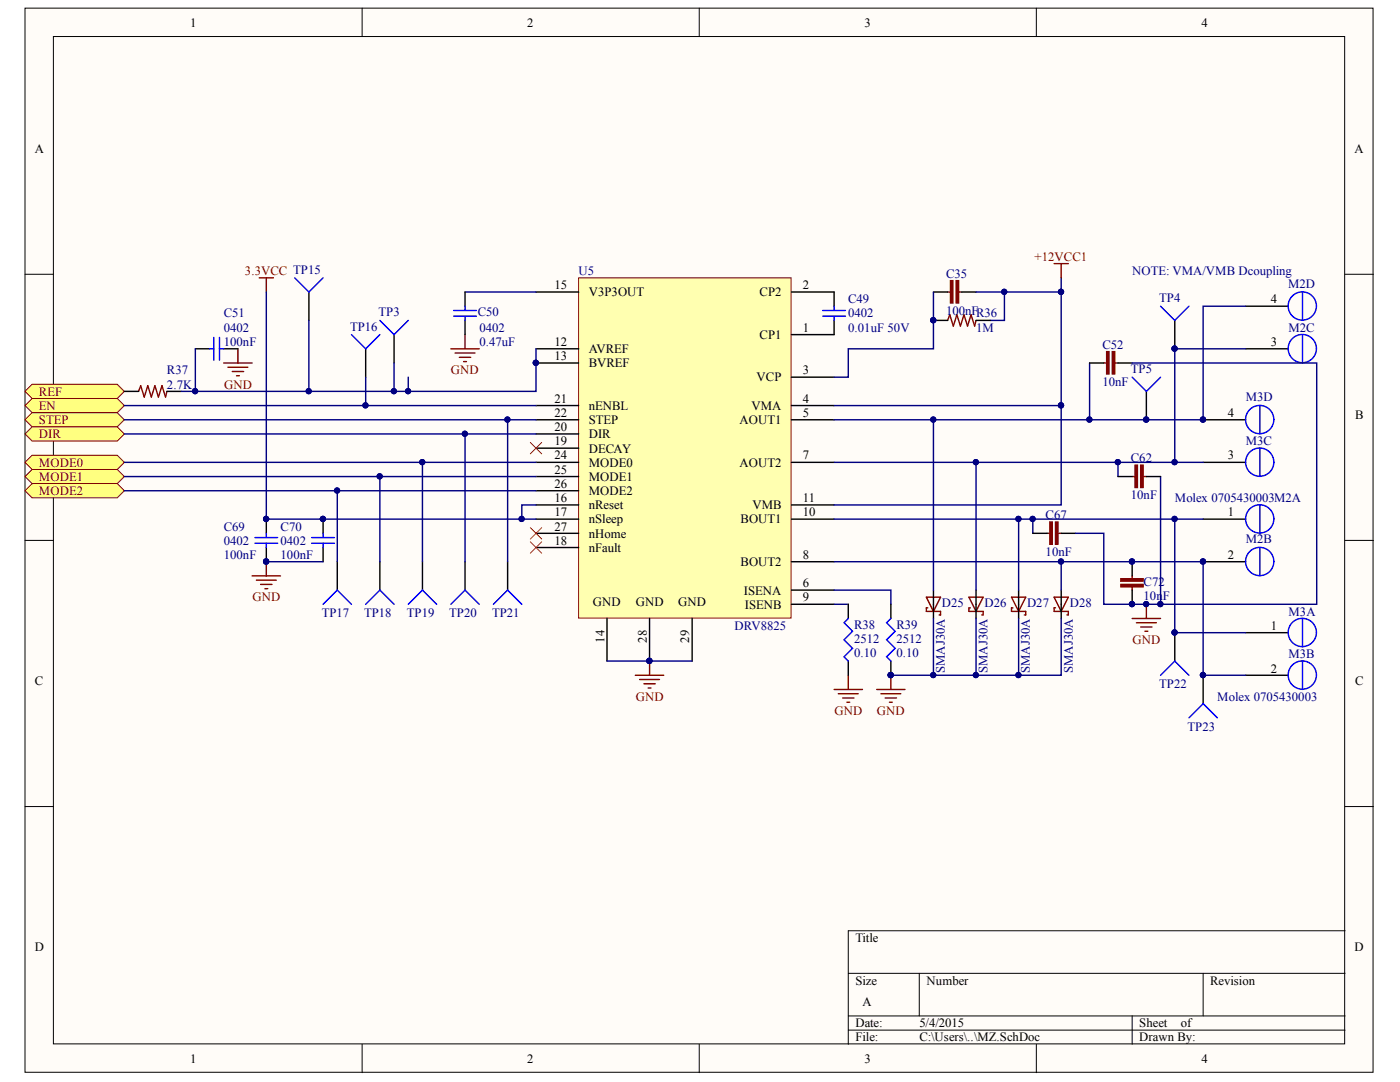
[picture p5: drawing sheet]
<svg xmlns="http://www.w3.org/2000/svg" width="279mm" height="216mm" viewBox="0 0 279 216" stroke-linecap="round" stroke-linejoin="round" font-family="sans-serif">
<defs><g id="words">
<g font-size="2.5">
<text x="38" y="5.3">1</text>
<text x="105.2" y="5.3">2</text>
<text x="172.6" y="5.3">3</text>
<text x="239.8" y="5.3">4</text>
<text x="6.9" y="30.4">A</text>
<text x="270.3" y="30.4">A</text>
<text x="110.6" y="57.7">15</text>
<text x="117.5" y="59.1">V3P3OUT</text>
<text x="151.6" y="59.1">CP2</text>
<text x="160.2" y="57.7">2</text>
<text x="253.6" y="60.6">4</text>
<text x="110.6" y="69">12</text>
<text x="110.6" y="71.9">13</text>
<text x="117.5" y="70.4">AVREF</text>
<text x="151.6" y="67.7">CP1</text>
<text x="160.2" y="66.2">1</text>
<text x="253.6" y="69">3</text>
<text x="117.5" y="73.3">BVREF</text>
<text x="151" y="76.1">VCP</text>
<text x="160.2" y="74.7">3</text>
<text x="6.9" y="83.6">B</text>
<text x="110.6" y="80.3">21</text>
<text x="110.6" y="83.2">22</text>
<text x="117.5" y="81.8">nENBL</text>
<text x="150" y="81.8">VMA</text>
<text x="160.2" y="80.3">4</text>
<text x="160.2" y="83.2">5</text>
<text x="245.1" y="83.2">4</text>
<text x="270.4" y="83.6">B</text>
<text x="110.6" y="88.9">19</text>
<text x="110.6" y="86">20</text>
<text x="117.5" y="87.4">DIR</text>
<text x="117.5" y="84.7">STEP</text>
<text x="147.6" y="84.7">AOUT1</text>
<text x="110.6" y="91.7">24</text>
<text x="110.6" y="94.5">25</text>
<text x="117.5" y="90.3">DECAY</text>
<text x="117.5" y="93.1">MODE0</text>
<text x="117.5" y="96">MODE1</text>
<text x="147.6" y="93.1">AOUT2</text>
<text x="160.2" y="91.7">7</text>
<text x="245.1" y="91.7">3</text>
<text x="110.6" y="100.2">16</text>
<text x="110.6" y="97.3">26</text>
<text x="117.5" y="101.7">nReset</text>
<text x="117.5" y="98.8">MODE2</text>
<text x="150.1" y="101.7">VMB</text>
<text x="160.2" y="100.2">11</text>
<text x="110.6" y="103">17</text>
<text x="110.6" y="105.9">27</text>
<text x="117.5" y="104.4">nSleep</text>
<text x="117.5" y="107.3">nHome</text>
<text x="147.8" y="104.4">BOUT1</text>
<text x="160.2" y="103">10</text>
<text x="245.1" y="103">1</text>
<text x="110.6" y="108.7">18</text>
<text x="117.5" y="110.1">nFault</text>
<text x="147.8" y="113">BOUT2</text>
<text x="160.2" y="111.5">8</text>
<text x="245.1" y="111.5">2</text>
<text x="148.5" y="118.7">ISENA</text>
<text x="160.2" y="117.2">6</text>
<text x="118.3" y="120.9">GND</text>
<text x="126.9" y="120.9">GND</text>
<text x="135.3" y="120.9">GND</text>
<text x="148.6" y="121.4">ISENB</text>
<text x="160.2" y="120">9</text>
<text x="253.6" y="125.7">1</text>
<text x="120.6" y="128.2" transform="rotate(-90 120.6 128.2)">14</text>
<text x="129.1" y="128.2" transform="rotate(-90 129.1 128.2)">28</text>
<text x="137.5" y="128.2" transform="rotate(-90 137.5 128.2)">29</text>
<text x="6.9" y="136.7">C</text>
<text x="253.6" y="134.2">2</text>
<text x="270.4" y="136.7">C</text>
<text x="6.9" y="189.8">D</text>
<text x="170.7" y="188">Title</text>
<text x="270.3" y="189.8">D</text>
<text x="170.7" y="196.5">Size</text>
<text x="184.9" y="196.5">Number</text>
<text x="241.5" y="196.5">Revision</text>
<text x="172.1" y="200.8">A</text>
<text x="170.7" y="205">Date:</text>
<text x="170.7" y="207.8">File:</text>
<text x="183.5" y="205">5/4/2015</text>
<text x="183.5" y="207.8">C:\Users\..\MZ.SchDoc</text>
<text x="227.4" y="205">Sheet</text>
<text x="227.4" y="207.8">Drawn By:</text>
<text x="235.7" y="205">of</text>
<text x="38" y="212.1">1</text>
<text x="105.2" y="212.1">2</text>
<text x="172.6" y="212.1">3</text>
<text x="239.8" y="212.1">4</text>
</g>
<g font-size="2.5" fill="#800000">
<text x="206.5" y="52">+12VCC1</text>
<text x="48.9" y="54.9">3.3VCC TP15</text>
<text x="44.7" y="77.6">GND</text>
<text x="90" y="74.7">GND</text>
<text x="7.8" y="79">RE</text>
<text x="7.8" y="81.8">EN</text>
<text x="11" y="79">F</text>
<text x="7.8" y="84.7">ST</text>
<text x="7.8" y="87.4">DIR</text>
<text x="10.7" y="84.7">EP</text>
<text x="7.8" y="93.1">MODE0</text>
<text x="7.8" y="96">MODE1</text>
<text x="7.8" y="98.8">MODE2</text>
<text x="50.4" y="120">GND</text>
<text x="226" y="128.5">GND</text>
<text x="126.9" y="139.9">GND</text>
<text x="166.6" y="142.7">GND</text>
<text x="175" y="142.7">GND</text>
</g>
<g font-size="2.5" fill="#000080">
<text x="115.5" y="54.9">U5</text>
<text x="188.8" y="55.5">C35</text>
<text x="225.9" y="54.9">NOTE: VMA/VMB Dcoupling</text>
<text x="257.1" y="57.4">M2D</text>
<text x="44.7" y="63.3">C51</text>
<text x="69.9" y="66">TP16</text>
<text x="75.5" y="63.1">TP3</text>
<text x="95.3" y="63.1">C50</text>
<text x="169.3" y="63.3">0402</text>
<text x="169.3" y="60.6">C49</text>
<text x="188.8" y="62.8">100nFR36</text>
<text x="231.4" y="60.3">TP4</text>
<text x="44.7" y="66.2">0402</text>
<text x="44.7" y="69">100nF</text>
<text x="95.7" y="66.2">0402</text>
<text x="95.7" y="69">0.47uF</text>
<text x="169.3" y="66.2">0.01uF 50V</text>
<text x="194.8" y="66.2">1M</text>
<text x="220" y="69.6">C52</text>
<text x="257.2" y="66.2">M2C</text>
<text x="33.3" y="77.6">2.7K</text>
<text x="33.3" y="74.7">R37</text>
<text x="220" y="77">10nF</text>
<text x="225.7" y="74.4">TP5</text>
<text x="248.6" y="80.1">M3D</text>
<text x="248.6" y="88.9">M3C</text>
<text x="225.7" y="92.3">C62</text>
<text x="225.7" y="99.6">10nF</text>
<text x="234.5" y="100.2">Molex 0705430003M2A</text>
<text x="44.7" y="105.9">C69</text>
<text x="56" y="105.9">C70</text>
<text x="208.7" y="103.6">C67</text>
<text x="44.7" y="108.7">0402</text>
<text x="44.7" y="111.5">100nF</text>
<text x="56" y="108.7">0402</text>
<text x="56" y="111.5">100nF</text>
<text x="208.7" y="111">10nF</text>
<text x="248.6" y="108.4">M2B</text>
<text x="228.2" y="116.9">C72</text>
<text x="228.2" y="119.8">10nF</text>
<text x="64.2" y="123.1">TP17</text>
<text x="72.7" y="123.1">TP18</text>
<text x="81.2" y="123.1">TP19</text>
<text x="89.7" y="123.1">TP20</text>
<text x="98.2" y="123.1">TP21</text>
<text x="146.6" y="125.7">DRV8825</text>
<text x="170.4" y="125.4">R38</text>
<text x="178.9" y="125.4">R39</text>
<text x="188" y="121.2">D25</text>
<text x="196.5" y="121.2">D26</text>
<text x="205" y="121.2">D27</text>
<text x="213.5" y="121.2">D28</text>
<text x="257.2" y="122.9">M3A</text>
<text x="170.4" y="131.1">0.10</text>
<text x="170.4" y="128.2">2512</text>
<text x="178.9" y="131.1">0.10</text>
<text x="178.9" y="128.2">2512</text>
<text x="257.2" y="131.3">M3B</text>
<text x="188.5" y="134.4" transform="rotate(-90 188.5 134.4)">SMAJ30A</text>
<text x="197.1" y="134.4" transform="rotate(-90 197.1 134.4)">SMAJ30A</text>
<text x="205.6" y="134.4" transform="rotate(-90 205.6 134.4)">SMAJ30A</text>
<text x="214.1" y="134.4" transform="rotate(-90 214.1 134.4)">SMAJ30A</text>
<text x="231.4" y="137.3">TP22</text>
<text x="242.9" y="139.9">Molex 0705430003</text>
<text x="237" y="145.8">TP23</text>
</g>
</g></defs>
<g fill="#fffcf8" stroke="#000" stroke-width=".2">
<path d="M5 1.6h269v212.4h-269z"/>
<path d="M10.7 7.3h257.7v201h-257.7z"/>
</g>
<g fill="none" stroke="#000" stroke-width=".2">
<path d="M72.3 1.6v5.7M139.5 1.6v5.7M206.8 1.6v5.7M5 54.7h5.7M268.4 54.7h5.7M5 107.8h5.7M268.4 107.8h5.7M5 160.9h5.7M268.4 160.9h5.7M169.3 194.2h99.1M183.5 194.2v8.5M240.1 194.2v8.5"/>
<path d="M268.4 185.7h-99.1v22.7M72.3 208.4v5.6M139.5 208.4v5.6M169.3 202.7h99.1M169.3 205.5h99.1M206.8 208.4v5.6M225.9 202.7v5.7"/>
</g>
<path d="M115.5 55.4h42.4v67.9h-42.4z" fill="#ffffb0" stroke="#800000" stroke-width=".2"/>
<g fill="none" stroke="#000" stroke-width=".28">
<path d="M107 58.3h8.5M158 58.3h8.5M107 69.6h8.5M107 72.4h8.5M158 66.8h8.5M158 75.3h8.5M107 80.9h8.5M107 83.8h8.5M107 92.3h8.5M107 89.4h8.5M107 86.6h8.5M107 95.1h8.5"/>
<path d="M107 97.9h8.5M158 80.9h8.5M158 83.8h8.5M158 92.3h8.5M240.1 83.8h8.5M240.1 92.3h8.5M107 103.6h8.5M107 100.8h8.5M107 109.3h8.5M107 106.4h8.5M158 117.7h8.5M158 112.1h8.5"/>
<path d="M158 103.6h8.5M158 100.8h8.5M240.1 112.1h8.5M240.1 103.6h8.5M121.1 123.4v8.5M129.6 123.4v8.5M138.1 123.4v8.5M158 120.6h8.5"/>
</g>
<g fill="#000080" stroke="#000080" stroke-width=".2">
<circle cx="106.9" cy="72.4" r=".52"/>
<circle cx="129.6" cy="131.9" r=".52"/>
<circle cx="240.1" cy="112" r=".52"/>
<circle cx="240.1" cy="83.7" r=".52"/>
<circle cx="177.7" cy="134.7" r=".52"/>
<circle cx="200.4" cy="58.2" r=".52"/>
<circle cx="211.7" cy="58.2" r=".52"/>
<circle cx="211.7" cy="80.9" r=".52"/>
</g>
<g fill="none" stroke="#800000" stroke-width=".28">
<path d="M51.7 55.4h2.9M53.1 55.4v2.9M90 69.6h5.6M90.8 70.4h4M91.7 71.3h2.2M92.5 72.1h.6M92.8 66.8v2.8M126.8 134.7h5.7M127.7 135.6h3.9M128.5 136.4h2.3M129.4 137.3h.5M129.6 131.9v2.8"/>
<path d="M166.5 137.6h5.6M167.3 138.4h4M168.2 139.3h2.2M169.3 134.7v2.9M175 137.6h5.6M175.8 138.4h4M176.7 139.3h2.2M177.8 134.7v2.9M169 140.1h.6M177.5 140.1h.6"/>
</g>
<path d="M92.8 58.3h14.2M200.5 58.3v5.6h-2.9M211.8 55.4v25.5M166.5 80.9h45.3M211.8 80.9v19.9h-45.3M166.5 117.7h11.3v2.9M121.1 131.9h17M166.5 120.6h2.8" fill="none" stroke="#000080" stroke-width=".28"/>
<g fill="none" stroke="#00f" stroke-width=".28">
<path d="M251.4 80.9v5.7M251.4 89.4v5.7M251.4 100.8v5.6M251.4 109.3v5.6"/>
<circle cx="251.4" cy="83.7" r="2.82"/>
<circle cx="251.4" cy="92.2" r="2.82"/>
<circle cx="251.4" cy="103.5" r="2.82"/>
<circle cx="251.4" cy="112" r="2.82"/>
</g>
<path d="M105.8 88.3l2.3 2.3M108.1 88.3l-2.3 2.3M105.8 108.1l2.3 2.3M105.8 105.3l2.3 2.3M108.1 108.1l-2.3 2.3M108.1 105.3l-2.3 2.3" fill="none" stroke="#f00" stroke-width=".2"/>
<g fill="#ffff80" stroke="#800000" stroke-width=".2">
<path d="M5 78.1l1.4-1.4h17l1.4 1.4-1.4 1.4h-17z" fill-rule="evenodd"/>
<path d="M5 80.9l1.4-1.4h17l1.4 1.4-1.4 1.4h-17z" fill-rule="evenodd"/>
<path d="M5 83.8l1.4-1.5h17l1.4 1.5-1.4 1.4h-17z" fill-rule="evenodd"/>
<path d="M5 86.6l1.4-1.4h17l1.4 1.4-1.4 1.4h-17z" fill-rule="evenodd"/>
<path d="M5 92.3l1.4-1.5h17l1.4 1.5-1.4 1.4h-17z" fill-rule="evenodd"/>
<path d="M5 95.1l1.4-1.4h17l1.4 1.4-1.4 1.4h-17z" fill-rule="evenodd"/>
<path d="M5 97.9l1.4-1.4h17l1.4 1.4-1.4 1.4h-17z" fill-rule="evenodd"/>
</g>
<g fill="none" stroke="#000080" stroke-width=".28">
<path d="M53.1 58.3v45.3h53.9M186.3 58.3v11.3h-17v5.7h-2.8M194.8 58.3h17M36.2 78.1h2.8M39 69.6v8.5h68v-8.5M61.6 63.9v14.2M73 75.3v5.6M78.6 72.4v5.7M81.5 75.3v2.8M217.5 72.4v11.4M225.9 72.4h36.9v48.2h-42.5v-14.2h-5.7M248.6 69.6h-14.2v22.7"/>
<path d="M248.6 61.1h-8.5v22.7h-73.6M24.8 83.8h82.2M24.8 86.6h82.2M24.8 92.3h82.2M24.8 95.1h82.2M24.8 97.9h82.2M24.8 80.9h82.2M67.3 97.9v14.2M75.8 95.1v17M84.3 92.3v19.8M92.8 86.6v25.5M101.3 83.8v28.3"/>
<path d="M166.5 92.3h73.6M186.3 83.8v33.9M194.8 92.3v25.4M223.1 92.3v2.8M231.6 95.1v25.5M53.1 112.1h11.4M107 100.8h-2.9v2.8M166.5 103.6h73.6M166.5 112.1h73.6v22.6h8.5M203.3 103.6v14.1M206.1 103.6v2.8M211.8 112.1v5.6"/>
<path d="M234.4 103.6v22.6h14.2M177.8 134.7h8.5M186.3 123.4v11.3h25.5v-11.3M194.8 123.4v11.3M203.3 123.4v11.3"/>
</g>
<g fill="#000080" stroke="#000080" stroke-width=".2">
<circle cx="101.3" cy="83.7" r=".52"/>
<circle cx="92.8" cy="86.5" r=".52"/>
<circle cx="84.3" cy="92.2" r=".52"/>
<circle cx="75.8" cy="95" r=".52"/>
<circle cx="67.3" cy="97.9" r=".52"/>
<circle cx="72.9" cy="80.9" r=".52"/>
<circle cx="81.4" cy="78.1" r=".52"/>
<circle cx="104.1" cy="103.5" r=".52"/>
<circle cx="61.6" cy="78.1" r=".52"/>
<circle cx="223.1" cy="92.2" r=".52"/>
<circle cx="206.1" cy="103.5" r=".52"/>
<circle cx="217.4" cy="83.7" r=".52"/>
<circle cx="228.7" cy="120.5" r=".52"/>
<circle cx="211.7" cy="112" r=".52"/>
<circle cx="203.2" cy="103.5" r=".52"/>
<circle cx="194.7" cy="92.2" r=".52"/>
<circle cx="186.2" cy="83.7" r=".52"/>
<circle cx="203.2" cy="134.7" r=".52"/>
<circle cx="194.7" cy="134.7" r=".52"/>
<circle cx="186.2" cy="134.7" r=".52"/>
<circle cx="177.7" cy="134.7" r=".52"/>
<circle cx="231.6" cy="120.5" r=".52"/>
<circle cx="186.2" cy="63.9" r=".52"/>
<circle cx="53.1" cy="112" r=".52"/>
<circle cx="53.1" cy="103.5" r=".52"/>
<circle cx="64.4" cy="103.5" r=".52"/>
<circle cx="234.4" cy="69.6" r=".52"/>
<circle cx="234.4" cy="92.2" r=".52"/>
<circle cx="38.9" cy="78.1" r=".52"/>
<circle cx="200.4" cy="58.2" r=".52"/>
<circle cx="211.7" cy="58.2" r=".52"/>
<circle cx="78.6" cy="78.1" r=".52"/>
<circle cx="106.9" cy="72.4" r=".52"/>
<circle cx="228.7" cy="83.7" r=".52"/>
<circle cx="240.1" cy="83.7" r=".52"/>
<circle cx="234.4" cy="126.2" r=".52"/>
<circle cx="240.1" cy="134.7" r=".52"/>
<circle cx="234.4" cy="103.5" r=".52"/>
<circle cx="225.9" cy="120.5" r=".52"/>
<circle cx="225.9" cy="112" r=".52"/>
<circle cx="240.1" cy="112" r=".52"/>
</g>
<g fill="none" stroke="#800000" stroke-width=".28">
<path d="M189.1 58.3h.6M191.4 58.3h.6M210.4 52.6h2.8M211.8 52.6v2.8M27.7 78.1l.4-1.1 .7 2.2 .7-2.2 .7 2.2 .7-2.2 .7 2.2 .7-2.2 .7 2.2 .3-1.1M44.7 72.4h5.6M45.5 73.3h4M46.3 74.1h2.3M47.2 75h.6M47.5 69.6v2.8M189.1 63.9l.4-1.1 .8 2.3 .7-2.3 .7 2.3 .7-2.3 .7 2.3 .7-2.3 .7 2.3 .3-1.2M220.3 72.4h.6"/>
<path d="M222.6 72.4h.5M225.9 95.1h.6M228.2 95.1h.6M50.3 114.9h5.7M51.2 115.8h3.9M52 116.6h2.3M52.9 117.5h.5M53.1 112.1v2.8M184.9 119.2h2.8l-1.4 2.8zM193.4 119.2h2.8l-1.4 2.8zM201.9 119.2h2.8l-1.4 2.8zM209 106.4h.5"/>
<path d="M210.4 119.2h2.8l-1.4 2.8zM211.2 106.4h.6M225.9 114.9v.6M225.9 117.2v.5M185.2 121.3h-.3v.7h2.8v.7h-.3M193.7 121.3h-.3v.7h2.8v.7h-.3M202.2 121.3h-.3v.7h2.8v.7h-.3M210.7 121.3h-.3v.7h2.8v.7h-.3M225.9 123.4h5.7M226.8 124.3h4M227.6 125.1h2.3M228.5 126h.6"/>
<path d="M228.8 120.6v2.8"/>
</g>
<g fill="none" stroke="#000" stroke-width=".28">
<path d="M61.6 58.3v5.6M92.8 58.3v2.8M166.5 58.3v2.8M186.3 58.3h2.8M192 58.3h2.8M24.8 78.1h2.9M33.3 78.1h2.9M39 69.6h2.8M44.7 69.6h2.8M73 69.6v5.7M78.6 66.8v5.6M92.8 63.9v2.9"/>
<path d="M166.5 63.9v2.9M186.3 63.9h2.8M194.8 63.9h2.8M217.5 72.4h2.8M223.1 72.4h2.8M228.8 78.1v5.7M234.4 63.9v5.7M248.6 69.6h8.5M248.6 61.1h8.5M223.1 95.1h2.8M228.8 95.1h2.8M53.1 103.6v2.8"/>
<path d="M53.1 109.3v2.8M64.5 103.6v2.8M64.5 109.3v2.8M67.3 112.1v5.6M75.8 112.1v5.6M84.3 112.1v5.6M92.8 112.1v5.6M101.3 112.1v5.6M186.3 117.7v5.7M194.8 117.7v5.7M203.3 117.7v5.7M206.1 106.4h2.9"/>
<path d="M211.8 117.7v5.7M211.8 106.4h2.8M225.9 112.1v2.8M225.9 117.7v2.9M169.3 120.6v2.8M169.3 131.9v2.8M177.8 120.6v2.8M177.8 131.9v2.8M234.4 126.2v5.7M240.1 134.7v5.7M248.6 126.2h8.5M248.6 134.7h8.5"/>
</g>
<g fill="none" stroke="#00f" stroke-width=".28">
<path d="M58.8 55.4l2.8 2.9 2.9-2.9M259.9 58.3v5.6M41.8 69.6h.9M42.7 67.3v4.6M43.8 67.3v4.6M43.8 69.6h.9M70.1 66.8l2.9 2.8 2.8-2.8M75.8 63.9l2.8 2.9 2.9-2.9M90.5 62h4.6M90.5 63.1h4.6M92.8 61.1v.9M92.8 63.1v.8"/>
<path d="M164.2 62h4.5M164.2 63.1h4.5M166.5 61.1v.9M166.5 63.1v.8M225.9 75.3l2.9 2.8 2.8-2.8M231.6 61.1l2.8 2.8 2.9-2.8M259.9 66.8v5.6M50.9 107.3h4.5M50.9 108.4h4.5M53.1 106.4v.9M53.1 108.4v.9M62.2 107.3h4.5"/>
<path d="M62.2 108.4h4.5M64.5 106.4v.9M64.5 108.4v.9M64.5 120.6l2.8-2.9 2.8 2.9M73 120.6l2.8-2.9 2.8 2.9M81.5 120.6l2.8-2.9 2.8 2.9M90 120.6l2.8-2.9 2.8 2.9M98.5 120.6l2.8-2.9 2.8 2.9M169.3 123.4l-.9 .9 1.7 1.7-1.7 1.7 1.7 1.7-1.7 1.7 .9 .8M177.8 123.4l-.9 .9 1.7 1.7-1.7 1.7 1.7 1.7-1.7 1.7 .9 .8M231.6 134.7l2.8-2.8 2.9 2.8M259.9 123.4v5.7"/>
<path d="M259.9 131.9v5.7M237.3 143.2l2.8-2.8 2.8 2.8"/>
<circle cx="259.9" cy="61.1" r="2.82"/>
<circle cx="259.9" cy="69.6" r="2.82"/>
<circle cx="259.9" cy="126.2" r="2.82"/>
<circle cx="259.9" cy="134.7" r="2.82"/>
</g>
<g fill="#800000" stroke="#800000" stroke-width=".28">
<path d="M190.8 56h.5v4.5h-.5z"/>
<path d="M189.7 56h.5v4.5h-.5z"/>
<path d="M222 70.2h.5v4.4h-.5z"/>
<path d="M220.9 70.2h.4v4.4h-.4z"/>
<path d="M210.7 104.2h.4v4.4h-.4z"/>
<path d="M209.5 104.2h.5v4.4h-.5z"/>
<path d="M223.7 115.5h4.4v.5h-4.4z"/>
<path d="M223.7 116.6h4.4v.5h-4.4z"/>
<path d="M227.6 92.8h.5v4.5h-.5z"/>
<path d="M226.5 92.8h.5v4.5h-.5z"/>
</g>
<use href="#words"/>
</svg>
